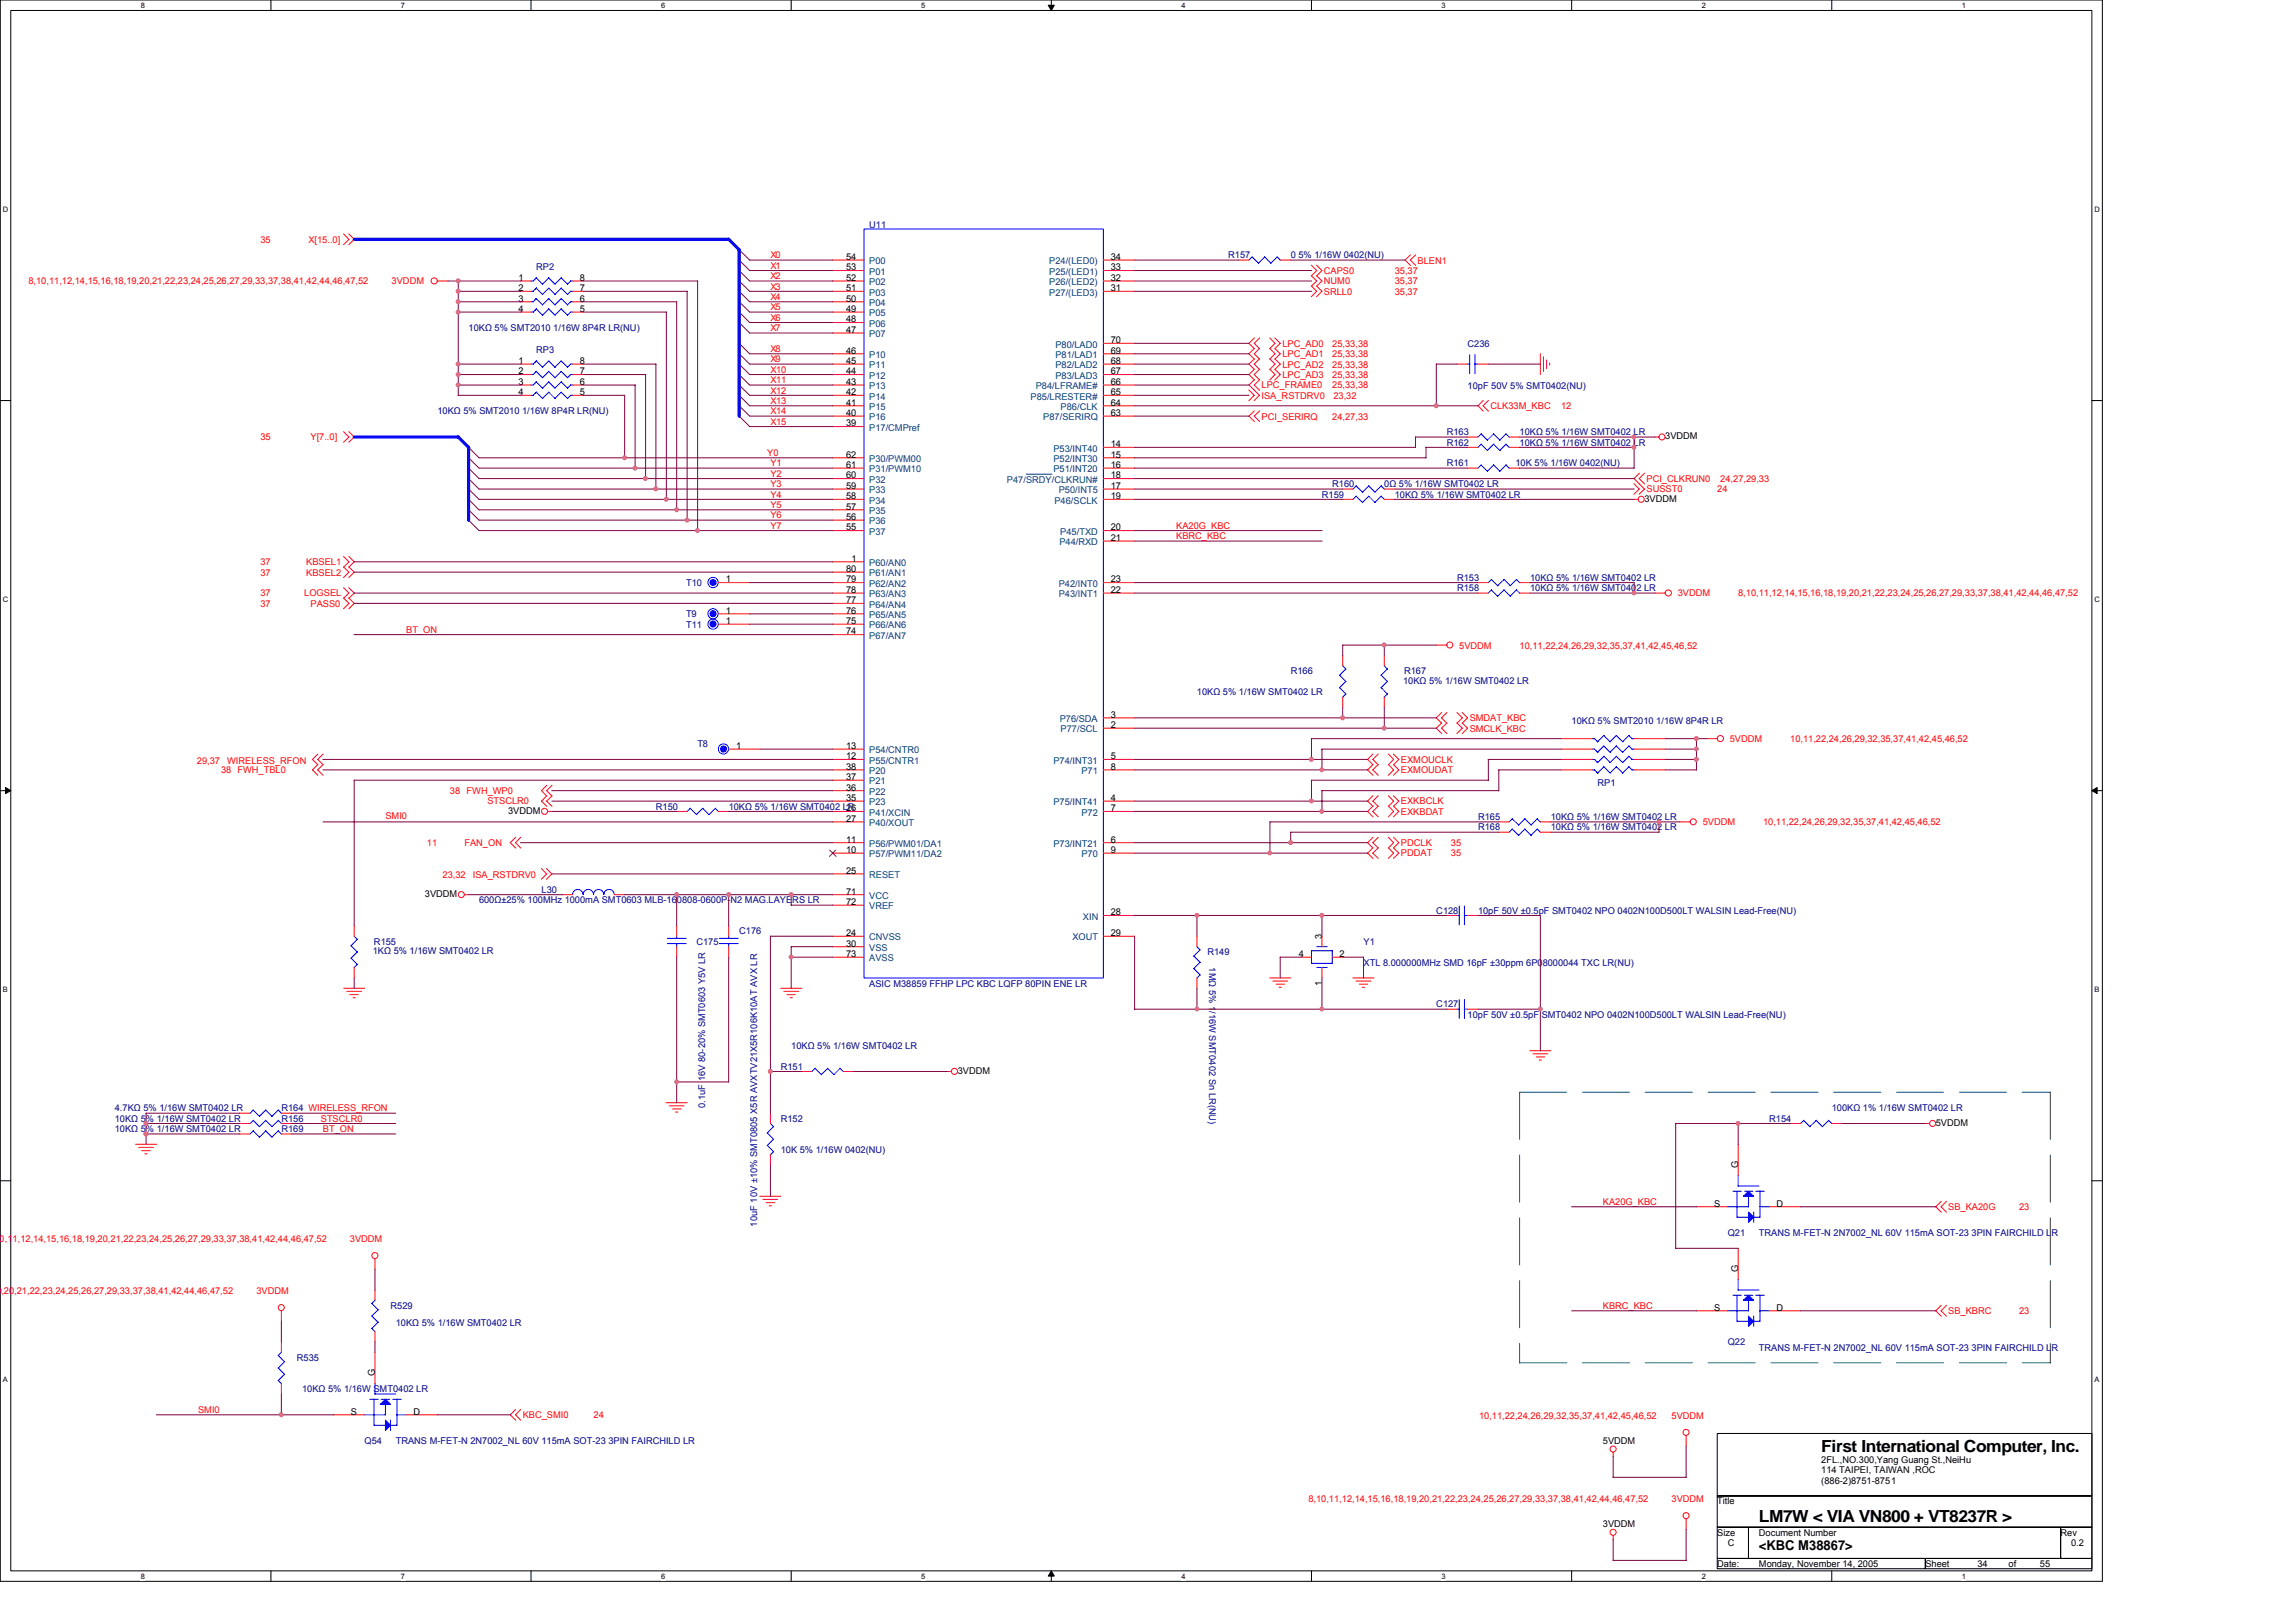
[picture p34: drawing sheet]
<svg xmlns="http://www.w3.org/2000/svg" width="297mm" height="210mm" viewBox="0 0 297 210" stroke-linecap="round" stroke-linejoin="round" font-family="sans-serif">
<defs><g id="words">
<g font-size="2.2">
<text x="235.6" y="187.9">First International Computer, Inc.</text>
<text x="227.6" y="197">LM7W &lt; VIA VN800 + VT8237R &gt;</text>
</g>
<text font-size="1.8" x="227.6" y="200.6">&lt;KBC M38867&gt;</text>
<g font-size="1.2" fill="#000080">
<text x="112.5" y="29.5">U11</text>
<text x="69.4" y="34.9">RP2</text>
<text x="158.9" y="33.4">R157</text>
<text x="167" y="33.4">0 5% 1/16W 0402(NU)</text>
<text x="60.6" y="42.8">10KΩ 5% SMT2010 1/16W 8P4R LR(NU)</text>
<text x="69.4" y="45.7">RP3</text>
<text x="189.9" y="44.9">C236</text>
<text x="56.6" y="53.6">10KΩ 5% SMT2010 1/16W 8P4R LR(NU)</text>
<text x="189.9" y="50.4">10pF 50V 5% SMT0402(NU)</text>
<text x="187.2" y="56.3">R163</text>
<text x="187.2" y="57.7">R162</text>
<text x="196.6" y="56.3">10KΩ 5% 1/16W SMT0402 LR</text>
<text x="196.6" y="57.7">10KΩ 5% 1/16W SMT0402 LR</text>
<text x="171" y="64.4">R159</text>
<text x="172.4" y="63">R160</text>
<text x="179.1" y="63">0Ω 5% 1/16W SMT0402 LR</text>
<text x="180.4" y="64.4">10KΩ 5% 1/16W SMT0402 LR</text>
<text x="187.2" y="60.3">R161</text>
<text x="196.1" y="60.3">10K 5% 1/16W 0402(NU)</text>
<text x="88.8" y="75.8">T10</text>
<text x="188.5" y="75.1">R153</text>
<text x="188.5" y="76.5">R158</text>
<text x="197.9" y="75.1">10KΩ 5% 1/16W SMT0402 LR</text>
<text x="197.9" y="76.5">10KΩ 5% 1/16W SMT0402 LR</text>
<text x="88.8" y="79.9">T9</text>
<text x="88.8" y="81.2">T11</text>
<text x="154.9" y="90">10KΩ 5% 1/16W SMT0402 LR</text>
<text x="167" y="87.3">R166</text>
<text x="181.5" y="88.5">10KΩ 5% 1/16W SMT0402 LR</text>
<text x="181.6" y="87.3">R167</text>
<text x="203.3" y="93.7">10KΩ 5% SMT2010 1/16W 8P4R LR</text>
<text x="90.3" y="96.7">T8</text>
<text x="206.7" y="101.7">RP1</text>
<text x="84.9" y="104.8">R150</text>
<text x="94.3" y="104.8">10KΩ 5% 1/16W SMT0402 LR</text>
<text x="191.2" y="107.5">R168</text>
<text x="191.2" y="106.1">R165</text>
<text x="200.6" y="107.5">10KΩ 5% 1/16W SMT0402 LR</text>
<text x="200.6" y="106.1">10KΩ 5% 1/16W SMT0402 LR</text>
<text x="62" y="116.9">600Ω±25% 100MHz 1000mA SMT0603 MLB-160808-0600P-N2 MAG.LAYERS LR</text>
<text x="70.1" y="115.5">L30</text>
<text x="185.8" y="118.2">C128</text>
<text x="191.2" y="118.2">10pF 50V ±0.5pF SMT0402 NPO 0402N100D500LT WALSIN Lead-Free(NU)</text>
<text x="48.2" y="123.5">1KΩ 5% 1/16W SMT0402 LR</text>
<text x="48.4" y="122.3">R155</text>
<text x="90.1" y="122.3">C175</text>
<text x="95.6" y="120.9">C176</text>
<text x="156.2" y="123.6">R149</text>
<text x="156.4" y="125.2" transform="rotate(90 156.4 125.2)">1MΩ 5% 1/16W SMT0402 Sn LR(NU)</text>
<text x="176.4" y="122.3">Y1</text>
<text x="176.4" y="125">XTL 8.000000MHz SMD 16pF ±30ppm 6P08000044 TXC LR(NU)</text>
<text x="112.5" y="127.8">ASIC M38859 FFHP LPC KBC LQFP 80PIN ENE LR</text>
<text x="185.8" y="130.3">C127</text>
<text x="189.9" y="131.7">10pF 50V ±0.5pF SMT0402 NPO 0402N100D500LT WALSIN Lead-Free(NU)</text>
<text x="102.4" y="135.7">10KΩ 5% 1/16W SMT0402 LR</text>
<text x="14.9" y="143.8">4.7KΩ 5% 1/16W SMT0402 LR</text>
<text x="36.4" y="143.8">R164 WIRELESS_RFON</text>
<text x="91.2" y="143.4" transform="rotate(-90 91.2 143.4)">0.1uF 16V 80-20% SMT0603 Y5V LR</text>
<text x="101" y="138.4">R151</text>
<text x="237" y="143.8">100KΩ 1% 1/16W SMT0402 LR</text>
<text x="14.9" y="146.5">10KΩ 5% 1/16W SMT0402 LR</text>
<text x="14.9" y="145.2">10KΩ 5% 1/16W SMT0402 LR</text>
<text x="36.4" y="146.5">R169</text>
<text x="36.4" y="145.2">R156</text>
<text x="101" y="145.2">R152</text>
<text x="101" y="149.2">10K 5% 1/16W 0402(NU)</text>
<text x="228.9" y="145.2">R154</text>
<text x="98" y="158.7" transform="rotate(-90 98 158.7)">10uF 10V ±10% SMT0805 X5R AVXTV21X5R106K10AT AVX LR</text>
<text x="223.5" y="160">Q21</text>
<text x="227.6" y="160">TRANS M-FET-N 2N7002_NL 60V 115mA SOT-23 3PIN FAIRCHILD LR</text>
<text x="50.5" y="169.4">R529</text>
<text x="51.2" y="171.5">10KΩ 5% 1/16W SMT0402 LR</text>
<text x="38.4" y="176.1">R535</text>
<text x="223.5" y="174.1">Q22</text>
<text x="227.6" y="174.8">TRANS M-FET-N 2N7002_NL 60V 115mA SOT-23 3PIN FAIRCHILD LR</text>
<text x="39.1" y="180.1">10KΩ 5% 1/16W SMT0402 LR</text>
<text x="47.2" y="186.9">Q54</text>
<text x="51.2" y="186.9">TRANS M-FET-N 2N7002_NL 60V 115mA SOT-23 3PIN FAIRCHILD LR</text>
</g>
<g font-size="1.2" fill="#f00">
<text x="33.7" y="31.4">35</text>
<text x="39.9" y="31.4">X[15..0]</text>
<text x="99.7" y="33.4">X0</text>
<text x="99.7" y="34.8">X1</text>
<text x="171.3" y="35.4">CAPS0</text>
<text x="180.4" y="35.4">35,37</text>
<text x="183.4" y="34.1">BLEN1</text>
<text x="3.7" y="36.8">8,10,11,12,14,15,16,18,19,20,21,22,23,24,25,26,27,29,33,37,38,41,42,44,46,47,52</text>
<text x="50.7" y="36.8">3VDDM</text>
<text x="99.7" y="37.5">X3</text>
<text x="99.7" y="36.1">X2</text>
<text x="99.7" y="41.5">X6</text>
<text x="99.7" y="40.2">X5</text>
<text x="99.7" y="38.8">X4</text>
<text x="171.3" y="38.1">SRLL0</text>
<text x="171.3" y="36.8">NUM0</text>
<text x="180.4" y="38.1">35,37</text>
<text x="180.4" y="36.8">35,37</text>
<text x="99.7" y="42.8">X7</text>
<text x="99.7" y="45.5">X8</text>
<text x="99.7" y="46.9">X9</text>
<text x="165.9" y="47.6">LPC_AD2</text>
<text x="165.9" y="46.2">LPC_AD1</text>
<text x="165.9" y="44.9">LPC_AD0</text>
<text x="172.4" y="47.6">25,33,38</text>
<text x="172.4" y="46.2">25,33,38</text>
<text x="172.4" y="44.9">25,33,38</text>
<text x="99.7" y="53.6">X14</text>
<text x="99.7" y="52.3">X13</text>
<text x="99.7" y="49.6">X11</text>
<text x="99.7" y="50.9">X12</text>
<text x="99.7" y="48.2">X10</text>
<text x="163.2" y="50.2">LPC_FRAME0</text>
<text x="163.2" y="51.6">ISA_RSTDRV0</text>
<text x="165.9" y="48.9">LPC_AD3</text>
<text x="172.4" y="48.9">25,33,38</text>
<text x="172.4" y="50.2">25,33,38</text>
<text x="172.5" y="51.6">23,32</text>
<text x="192.8" y="52.9">CLK33M_KBC</text>
<text x="202" y="52.9">12</text>
<text x="33.7" y="57">35</text>
<text x="40.2" y="57">Y[7..0]</text>
<text x="99.3" y="59">Y0</text>
<text x="99.7" y="54.9">X15</text>
<text x="163.2" y="54.3">PCI_SERIRQ</text>
<text x="172.4" y="54.3">24,27,33</text>
<text x="99.7" y="65.7">Y5</text>
<text x="99.7" y="64.4">Y4</text>
<text x="99.7" y="63">Y3</text>
<text x="99.7" y="60.3">Y1</text>
<text x="99.7" y="61.7">Y2</text>
<text x="213" y="62.4">PCI_CLKRUN0</text>
<text x="213" y="63.7">SUSST0</text>
<text x="222.2" y="63.7">24</text>
<text x="222.6" y="62.4">24,27,29,33</text>
<text x="99.7" y="67.1">Y6</text>
<text x="99.7" y="68.4">Y7</text>
<text x="152.2" y="69.8">KBRC_KBC</text>
<text x="152.2" y="68.4">KA20G_KBC</text>
<text x="33.7" y="73.1">37</text>
<text x="33.7" y="74.5">37</text>
<text x="33.7" y="77.2">37</text>
<text x="39.4" y="77.2">LOGSEL</text>
<text x="39.6" y="73.1">KBSEL1</text>
<text x="39.6" y="74.5">KBSEL2</text>
<text x="217.1" y="77.2">3VDDM</text>
<text x="224.9" y="77.2">8,10,11,12,14,15,16,18,19,20,21,22,23,24,25,26,27,29,33,37,38,41,42,44,46,47,52</text>
<text x="33.7" y="78.5">37</text>
<text x="40.2" y="78.5">PASS0</text>
<text x="52.6" y="81.9">BT_ON</text>
<text x="188.8" y="84">5VDDM</text>
<text x="196.6" y="84">10,11,22,24,26,29,32,35,37,41,42,45,46,52</text>
<text x="190.1" y="94.7">SMCLK_KBC</text>
<text x="190.1" y="93.3">SMDAT_KBC</text>
<text x="25.5" y="98.8">29,37</text>
<text x="28.6" y="100.1">38 FWH_TBL0</text>
<text x="29.4" y="98.8">WIRELESS_RFON</text>
<text x="181.2" y="100.1">EXMOUDAT</text>
<text x="181.2" y="98.7">EXMOUCLK</text>
<text x="223.8" y="96">5VDDM</text>
<text x="231.6" y="96">10,11,22,24,26,29,32,35,37,41,42,45,46,52</text>
<text x="49.9" y="106">SMI0</text>
<text x="58.2" y="102.7">38 FWH_WP0</text>
<text x="63.1" y="104.1">STSCLR0</text>
<text x="181.2" y="105.4">EXKBDAT</text>
<text x="181.2" y="104.1">EXKBCLK</text>
<text x="220.3" y="106.8">5VDDM</text>
<text x="228.1" y="106.8">10,11,22,24,26,29,32,35,37,41,42,45,46,52</text>
<text x="55.2" y="109.5">11</text>
<text x="57.3" y="113.6">23,32</text>
<text x="60.1" y="109.5">FAN_ON</text>
<text x="61.2" y="113.6">ISA_RSTDRV0</text>
<text x="181.2" y="110.8">PDDAT</text>
<text x="181.2" y="109.5">PDCLK</text>
<text x="187.7" y="109.5">35</text>
<text x="187.7" y="110.8">35</text>
<text x="41.5" y="145.2">STSCLR0</text>
<text x="41.8" y="146.5">BT_ON</text>
<text x="207.4" y="155.9">KA20G_KBC</text>
<text x="0" y="160.8">0,11,12,14,15,16,18,19,20,21,22,23,24,25,26,27,29,33,37,38,41,42,44,46,47,52</text>
<text x="45.3" y="160.8">3VDDM</text>
<text x="252" y="156.6">SB_KA20G</text>
<text x="261.2" y="156.6">23</text>
<text x="-.5" y="167.5">9</text>
<text x=".2" y="167.5">,20,21,22,23,24,25,26,27,29,33,37,38,41,42,44,46,47,52</text>
<text x="33.2" y="167.5">3VDDM</text>
<text x="207.4" y="169.4">KBRC_KBC</text>
<text x="252" y="170.1">SB_KBRC</text>
<text x="261.2" y="170.1">23</text>
<text x="25.6" y="182.8">SMI0</text>
<text x="67.6" y="183.5">KBC_SMI0</text>
<text x="76.8" y="183.5">24</text>
<text x="191.3" y="183.7">10,11,22,24,26,29,32,35,37,41,42,45,46,52</text>
<text x="216.3" y="183.7">5VDDM</text>
<text x="169.3" y="194.4">8,10,11,12,14,15,16,18,19,20,21,22,23,24,25,26,27,29,33,37,38,41,42,44,46,47,52</text>
<text x="216.3" y="194.4">3VDDM</text>
</g>
<g font-size="1.2">
<text x="109.5" y="33.6">54</text>
<text x="109.5" y="35">53</text>
<text x="143.7" y="33.6">34</text>
<text x="143.7" y="35">33</text>
<text x="67.1" y="40.4">4</text>
<text x="67.1" y="39">3</text>
<text x="67.1" y="37.7">2</text>
<text x="67.1" y="36.3">1</text>
<text x="75" y="36.3">8</text>
<text x="75" y="37.7">7</text>
<text x="75" y="39">6</text>
<text x="75" y="40.4">5</text>
<text x="109.5" y="36.3">52</text>
<text x="109.5" y="37.7">51</text>
<text x="109.5" y="39">50</text>
<text x="109.5" y="40.4">49</text>
<text x="109.5" y="41.7">48</text>
<text x="143.7" y="36.3">32</text>
<text x="143.7" y="37.7">31</text>
<text x="67.1" y="47.1">1</text>
<text x="75" y="47.1">8</text>
<text x="109.5" y="43.1">47</text>
<text x="109.5" y="45.8">46</text>
<text x="109.5" y="47.1">45</text>
<text x="143.7" y="44.4">70</text>
<text x="143.7" y="45.8">69</text>
<text x="143.7" y="47.1">68</text>
<text x="67.1" y="51.1">4</text>
<text x="67.1" y="49.8">3</text>
<text x="67.1" y="48.5">2</text>
<text x="75" y="48.5">7</text>
<text x="75" y="49.8">6</text>
<text x="75" y="51.1">5</text>
<text x="109.5" y="48.5">44</text>
<text x="109.5" y="49.8">43</text>
<text x="109.5" y="52.5">41</text>
<text x="109.5" y="53.8">40</text>
<text x="109.5" y="51.1">42</text>
<text x="143.7" y="53.8">63</text>
<text x="143.7" y="52.5">64</text>
<text x="143.7" y="51.1">65</text>
<text x="143.7" y="48.5">67</text>
<text x="143.7" y="49.8">66</text>
<text x="109.5" y="55.2">39</text>
<text x="109.5" y="59.2">62</text>
<text x="143.7" y="57.9">14</text>
<text x="143.7" y="59.2">15</text>
<text x="215.4" y="56.8">3VDDM</text>
<text x="109.5" y="66">57</text>
<text x="109.5" y="60.6">61</text>
<text x="109.5" y="61.9">60</text>
<text x="109.5" y="63.3">59</text>
<text x="109.5" y="64.6">58</text>
<text x="143.7" y="60.6">16</text>
<text x="143.7" y="61.9">18</text>
<text x="143.7" y="63.3">17</text>
<text x="143.7" y="64.6">19</text>
<text x="212.7" y="64.9">3VDDM</text>
<text x="109.5" y="67.3">56</text>
<text x="109.5" y="68.6">55</text>
<text x="143.7" y="68.6">20</text>
<text x="143.7" y="70">21</text>
<text x="93.9" y="75.4">1</text>
<text x="109.5" y="74">80</text>
<text x="109.5" y="75.4">79</text>
<text x="109.5" y="76.7">78</text>
<text x="110.1" y="72.7">1</text>
<text x="143.7" y="75.4">23</text>
<text x="143.7" y="76.7">22</text>
<text x="93.9" y="79.4">1</text>
<text x="93.9" y="80.8">1</text>
<text x="109.5" y="78.1">77</text>
<text x="109.5" y="79.4">76</text>
<text x="109.5" y="80.8">75</text>
<text x="109.5" y="82.1">74</text>
<text x="143.7" y="92.9">3</text>
<text x="143.7" y="94.2">2</text>
<text x="95.2" y="96.9">1</text>
<text x="109.5" y="96.9">13</text>
<text x="109.5" y="98.3">12</text>
<text x="109.5" y="99.6">38</text>
<text x="109.5" y="100.9">37</text>
<text x="143.7" y="98.3">5</text>
<text x="143.7" y="99.6">8</text>
<text x="65.7" y="105.3">3VDDM</text>
<text x="109.5" y="102.3">36</text>
<text x="109.5" y="103.7">35</text>
<text x="109.5" y="105">26</text>
<text x="109.5" y="106.3">27</text>
<text x="143.7" y="103.7">4</text>
<text x="143.7" y="105">7</text>
<text x="109.5" y="113.1">25</text>
<text x="109.5" y="110.4">10</text>
<text x="109.5" y="109">11</text>
<text x="143.7" y="109">6</text>
<text x="143.7" y="110.4">9</text>
<text x="55" y="116.1">3VDDM</text>
<text x="109.5" y="115.8">71</text>
<text x="109.5" y="117.1">72</text>
<text x="143.7" y="118.4">28</text>
<text x="109.5" y="121.1">24</text>
<text x="109.5" y="122.5">30</text>
<text x="109.5" y="123.8">73</text>
<text x="143.7" y="121.1">29</text>
<text x="168" y="123.8">4</text>
<text x="171" y="121.6" transform="rotate(-90 171 121.6)">3</text>
<text x="173.3" y="123.8">2</text>
<text x="171" y="127.6" transform="rotate(-90 171 127.6)">1</text>
<text x="123.9" y="139">3VDDM</text>
<text x="250.4" y="145.7">5VDDM</text>
<text x="224.9" y="151.2" transform="rotate(-90 224.9 151.2)">G</text>
<text x="221.8" y="156.1">S</text>
<text x="229.8" y="156.1">D</text>
<text x="224.9" y="164.6" transform="rotate(-90 224.9 164.6)">G</text>
<text x="221.8" y="169.6">S</text>
<text x="229.8" y="169.6">D</text>
<text x="48.5" y="178.1" transform="rotate(-90 48.5 178.1)">G</text>
<text x="45.4" y="183.1">S</text>
<text x="53.5" y="183.1">D</text>
<text x="207.4" y="186.9">5VDDM</text>
<text x="235.6" y="189.3">2FL.,NO.300,Yang Guang St.,NeiHu</text>
<text x="235.6" y="190.6">114 TAIPEI, TAIWAN ,ROC</text>
<text x="207.4" y="197.7">3VDDM</text>
<text x="222.2" y="194.7">Title</text>
<text x="235.6" y="192">(886-2)8751-8751</text>
<text x="222.2" y="198.7">Size</text>
<text x="222.2" y="202.8">Date:</text>
<text x="223.5" y="200.1">C</text>
<text x="227.6" y="198.7">Document Number</text>
<text x="227.6" y="202.8">Monday, November 14, 2005</text>
<text x="249.1" y="202.8">Sheet</text>
<text x="255.8" y="202.8">34</text>
<text x="259.9" y="202.8">of</text>
<text x="263.9" y="202.8">55</text>
<text x="266.6" y="198.7">Rev</text>
<text x="267.9" y="200.1">0.2</text>
</g>
<g font-size="1.2" fill="#004080">
<text x="112.5" y="34.2">P00</text>
<text x="112.5" y="35.6">P01</text>
<text x="135.7" y="34.2">P24/(LED0)</text>
<text x="135.7" y="35.6">P25/(LED1)</text>
<text x="112.5" y="36.9">P02</text>
<text x="112.5" y="38.2">P03</text>
<text x="112.5" y="39.6">P04</text>
<text x="112.5" y="40.9">P05</text>
<text x="135.7" y="36.9">P26/(LED2)</text>
<text x="135.7" y="38.2">P27/(LED3)</text>
<text x="112.5" y="42.3">P06</text>
<text x="112.5" y="43.6">P07</text>
<text x="112.5" y="46.3">P10</text>
<text x="112.5" y="47.7">P11</text>
<text x="136.5" y="45">P80/LAD0</text>
<text x="136.5" y="46.3">P81/LAD1</text>
<text x="136.5" y="47.7">P82/LAD2</text>
<text x="112.5" y="49">P12</text>
<text x="112.5" y="50.4">P13</text>
<text x="112.5" y="53.1">P15</text>
<text x="112.5" y="51.7">P14</text>
<text x="133.3" y="51.7">P85/LRESTER#</text>
<text x="134" y="50.4">P84/LFRAME#</text>
<text x="136.5" y="49">P83/LAD3</text>
<text x="137.2" y="53.1">P86/CLK</text>
<text x="112.5" y="54.4">P16</text>
<text x="112.5" y="55.8">P17/CMPref</text>
<text x="112.5" y="59.8">P30/PWM00</text>
<text x="135" y="54.4">P87/SERIRQ</text>
<text x="136.3" y="58.4">P53/INT40</text>
<text x="136.3" y="59.8">P52/INT30</text>
<text x="112.5" y="61.1">P31/PWM10</text>
<text x="112.5" y="62.5">P32</text>
<text x="112.5" y="63.8">P33</text>
<text x="112.5" y="65.2">P34</text>
<text x="130.3" y="62.5">P47/SRDY/CLKRUN#</text>
<text x="136.3" y="61.1">P51/INT20</text>
<text x="136.4" y="65.2">P46/SCLK</text>
<text x="137" y="63.8">P50/INT5</text>
<text x="112.5" y="66.5">P35</text>
<text x="112.5" y="67.9">P36</text>
<text x="112.5" y="69.2">P37</text>
<text x="137.1" y="70.6">P44/RXD</text>
<text x="137.2" y="69.2">P45/TXD</text>
<text x="112.5" y="73.3">P60/AN0</text>
<text x="112.5" y="74.6">P61/AN1</text>
<text x="112.5" y="75.9">P62/AN2</text>
<text x="112.5" y="77.3">P63/AN3</text>
<text x="137" y="75.9">P42/INT0</text>
<text x="137" y="77.3">P43/INT1</text>
<text x="112.5" y="78.6">P64/AN4</text>
<text x="112.5" y="80">P65/AN5</text>
<text x="112.5" y="81.3">P66/AN6</text>
<text x="112.5" y="82.7">P67/AN7</text>
<text x="137.1" y="93.5">P76/SDA</text>
<text x="137.2" y="94.8">P77/SCL</text>
<text x="112.5" y="97.5">P54/CNTR0</text>
<text x="112.5" y="98.8">P55/CNTR1</text>
<text x="112.5" y="100.2">P20</text>
<text x="112.5" y="101.5">P21</text>
<text x="136.3" y="98.8">P74/INT31</text>
<text x="139.9" y="100.2">P71</text>
<text x="112.5" y="102.9">P22</text>
<text x="112.5" y="104.2">P23</text>
<text x="112.5" y="105.6">P41/XCIN</text>
<text x="112.5" y="106.9">P40/XOUT</text>
<text x="136.3" y="104.2">P75/INT41</text>
<text x="139.9" y="105.6">P72</text>
<text x="112.5" y="113.6">RESET</text>
<text x="112.5" y="111">P57/PWM11/DA2</text>
<text x="112.5" y="109.6">P56/PWM01/DA1</text>
<text x="136.3" y="109.6">P73/INT21</text>
<text x="139.9" y="111">P70</text>
<text x="112.5" y="116.3">VCC</text>
<text x="112.5" y="117.7">VREF</text>
<text x="140.1" y="119">XIN</text>
<text x="112.5" y="121.7">CNVSS</text>
<text x="112.5" y="123.1">VSS</text>
<text x="112.5" y="124.4">AVSS</text>
<text x="138.7" y="121.7">XOUT</text>
</g>
<g font-size="1">
<text x="18.2" y="1">8</text>
<text x="51.9" y="1">7</text>
<text x="85.5" y="1">6</text>
<text x="119.2" y="1">5</text>
<text x="152.8" y="1">4</text>
<text x="186.5" y="1">3</text>
<text x="220.2" y="1">2</text>
<text x="253.8" y="1">1</text>
<text x=".4" y="27.4">D</text>
<text x="271" y="27.4">D</text>
<text x=".4" y="77.9">C</text>
<text x="271" y="77.9">C</text>
<text x=".4" y="128.4">B</text>
<text x="271" y="128.4">B</text>
<text x=".4" y="178.9">A</text>
<text x="271" y="178.9">A</text>
<text x="18.2" y="204.3">8</text>
<text x="51.9" y="204.3">7</text>
<text x="85.5" y="204.3">6</text>
<text x="119.2" y="204.3">5</text>
<text x="152.8" y="204.3">4</text>
<text x="186.5" y="204.3">3</text>
<text x="220.2" y="204.3">2</text>
<text x="253.8" y="204.3">1</text>
</g>
</g></defs>
<path d="M0 0h272v204.6h-272zM1.4 1.4h269.2v201.9h-269.2z" fill="none" stroke="#000" stroke-width=".13"/>
<g fill="#fff">
<path d="M18.2 .1h.6v1.1h-.6z"/>
<path d="M18.2 203.4h.6v1.1h-.6z"/>
</g>
<path d="M35 0v1.4M35 203.3v1.3" fill="none" stroke="#000" stroke-width=".13"/>
<g fill="#fff">
<path d="M51.9 .1h.5v1.1h-.5z"/>
<path d="M51.9 203.4h.5v1.1h-.5z"/>
</g>
<path d="M68.7 0v1.4M68.7 203.3v1.3" fill="none" stroke="#000" stroke-width=".13"/>
<g fill="#fff">
<path d="M85.5 .1h.6v1.1h-.6z"/>
<path d="M85.5 203.4h.6v1.1h-.6z"/>
</g>
<path d="M102.4 0v1.4M102.4 203.3v1.3" fill="none" stroke="#000" stroke-width=".13"/>
<g fill="#fff">
<path d="M119.2 .1h.5v1.1h-.5z"/>
<path d="M119.2 203.4h.5v1.1h-.5z"/>
</g>
<path d="M136 0v1.4M136 203.3v1.3" fill="none" stroke="#000" stroke-width=".13"/>
<path d="M135.6 .7h.8l-.4 .7zM136 203.3l.4 .7h-.8z" fill="#000" stroke="#000" stroke-width=".13"/>
<g fill="#fff">
<path d="M152.8 .1h.6v1.1h-.6z"/>
<path d="M152.8 203.4h.6v1.1h-.6z"/>
</g>
<path d="M169.7 0v1.4M169.7 203.3v1.3" fill="none" stroke="#000" stroke-width=".13"/>
<g fill="#fff">
<path d="M186.5 .1h.5v1.1h-.5z"/>
<path d="M186.5 203.4h.5v1.1h-.5z"/>
</g>
<path d="M203.3 0v1.4M203.3 203.3v1.3" fill="none" stroke="#000" stroke-width=".13"/>
<g fill="#fff">
<path d="M220.2 .1h.5v1.1h-.5z"/>
<path d="M220.2 203.4h.5v1.1h-.5z"/>
</g>
<path d="M237 0v1.4M237 203.3v1.3" fill="none" stroke="#000" stroke-width=".13"/>
<g fill="#fff">
<path d="M253.8 .1h.5v1.1h-.5z"/>
<path d="M253.8 203.4h.5v1.1h-.5z"/>
<path d="M.4 26.6h.7v1h-.7z"/>
<path d="M271 26.6h.6v1h-.6z"/>
<path d="M.4 77.1h.7v1h-.7z"/>
<path d="M271 77.1h.6v1h-.6z"/>
</g>
<path d="M0 51.8h1.4M270.6 51.8h1.4" fill="none" stroke="#000" stroke-width=".13"/>
<g fill="#fff">
<path d="M.4 127.6h.6v1h-.6z"/>
<path d="M271 127.6h.6v1h-.6z"/>
</g>
<path d="M0 102.3h1.4M270.6 102.3h1.4" fill="none" stroke="#000" stroke-width=".13"/>
<path d="M.7 101.9l.7 .4-.7 .4zM270.6 102.3l.7-.4v.8z" fill="#000" stroke="#000" stroke-width=".13"/>
<g fill="#fff">
<path d="M.4 178h.6v1.1h-.6z"/>
<path d="M271 178h.6v1.1h-.6z"/>
</g>
<path d="M0 152.8h1.4M270.6 152.8h1.4M222.2 185.5h48.4v8.1h-48.4zM222.2 193.6h48.4v4h-48.4zM222.2 197.6h4v4.1h-4zM226.2 197.6h40.4v4.1h-40.4zM266.6 197.6h4v4.1h-4zM222.2 201.7h26.9v1.3h-26.9zM249.1 201.7h21.5v1.3h-21.5z" fill="none" stroke="#000" stroke-width=".13"/>
<path d="M196.6 141.4h68.7M196.6 141.4v35M265.3 141.4v35M196.6 176.4h68.7" fill="none" stroke="#008040" stroke-width=".13" stroke-dasharray="6.1 2"/>
<g fill="none" stroke="#f00" stroke-width=".13">
<path d="M44.4 30.3l.7 .7-.7 .7M45.1 30.3l.7 .7-.7 .7M56.6 36.4h1.3M67.3 36.4h1.4M67.3 37.7h1.4M67.3 39.1h1.4M74.1 36.4h1.3M74.1 37.7h1.3M74.1 39.1h1.3M107.7 36.4h4.1M107.7 33.7h4.1M107.7 35h4.1"/>
<path d="M107.7 37.7h4.1M107.7 39.1h4.1M142.7 36.4h4.1M142.7 33.7h4.1M142.7 35h4.1M142.7 37.7h4.1M160.2 33.7h1.4M165.6 33.7h1.4M169.6 37l.7 .7-.7 .7M169.6 35.7l.7 .7-.7 .6M169.6 34.3l.7 .7-.7 .7M170.3 37l.7 .7-.7 .7"/>
<path d="M170.3 35.7l.7 .7-.7 .6M170.3 34.3l.7 .7-.7 .7M182.5 33l-.7 .7 .7 .7M183.2 33l-.7 .7 .7 .7M44.4 55.9l.7 .7-.7 .6M45.1 55.9l.7 .7-.7 .6M67.3 40.4h1.4M67.3 47.1h1.4M67.3 48.5h1.4M67.3 49.8h1.4M67.3 51.2h1.4M74.1 40.4h1.3"/>
<path d="M74.1 47.1h1.3M74.1 48.5h1.3M74.1 49.8h1.3M74.1 51.2h1.3M107.7 40.4h4.1M107.7 41.7h4.1M107.7 43.1h4.1M107.7 45.8h4.1M107.7 47.1h4.1M107.7 48.5h4.1M107.7 49.8h4.1M107.7 52.5h4.1"/>
<path d="M107.7 53.8h4.1M107.7 51.2h4.1M107.7 55.2h4.1M107.7 59.2h4.1M142.7 45.8h4.1M142.7 47.1h4.1M142.7 48.5h4.1M142.7 49.8h4.1M142.7 52.5h4.1M142.7 53.8h4.1M142.7 51.2h4.1M142.7 59.2h4.1"/>
<path d="M142.7 44.4h4.1M142.7 57.9h4.1M161.6 50.5l.7 .7-.7 .7M162.2 50.5l.7 .7-.7 .7M162.3 46.4l-.7 .7 .7 .7M162.3 47.8l-.7 .7 .7 .7M162.3 43.7l-.7 .7 .7 .7M162.3 45.1l-.7 .7 .7 .7M162.3 49.1l-.7 .7 .7 .7M162.3 53.2l-.7 .6 .7 .7M163 46.4l-.7 .7 .7 .7M163 43.7l-.7 .7 .7 .7"/>
<path d="M163 47.8l-.7 .7 .7 .7M163 45.1l-.7 .7 .7 .7M163 49.1l-.7 .7 .7 .7M163 53.2l-.7 .6 .7 .7M164.3 46.4l.6 .7-.6 .7M164.3 47.8l.6 .7-.6 .7M164.3 45.1l.6 .7-.6 .7M164.3 43.7l.6 .7-.6 .7M164.9 46.4l.7 .7-.7 .7M164.9 43.7l.7 .7-.7 .7M164.9 47.8l.7 .7-.7 .7M164.9 45.1l.7 .7-.7 .7"/>
<path d="M188.5 47.1h1.4M189.9 56.6h1.3M189.9 57.9h1.3M191.2 47.1h1.3M191.9 51.8l-.7 .7 .7 .7M192.6 51.8l-.7 .7 .7 .7M195.2 56.6h1.4M195.2 57.9h1.4M199.3 45.8v2.7M199.7 46.2v1.9M200.1 46.6v1.1M200.5 47v.3"/>
<path d="M214.1 56.6h.5M44.4 72l.7 .7-.7 .7M44.4 73.4l.7 .6-.7 .7M44.4 76.1l.7 .7-.7 .6M44.4 77.4l.7 .7-.7 .7M45.1 72l.7 .7-.7 .7M45.1 73.4l.7 .6-.7 .7M45.1 76.1l.7 .7-.7 .6M45.1 77.4l.7 .7-.7 .7M92.9 75.4h4.1M92.9 79.4h4.1M107.7 76.8h4.1"/>
<path d="M107.7 64.6h4.1M107.7 68.7h4.1M107.7 75.4h4.1M107.7 66h4.1M107.7 67.3h4.1M107.7 72.7h4.1M107.7 74h4.1M107.7 60.6h4.1M107.7 61.9h4.1M107.7 63.3h4.1M107.7 78.1h4.1M107.7 79.4h4.1"/>
<path d="M142.7 76.8h4.1M142.7 64.6h4.1M142.7 68.7h4.1M142.7 70h4.1M142.7 75.4h4.1M142.7 60.6h4.1M142.7 61.9h4.1M142.7 63.3h4.1M173.7 64.6h1.3M173.7 63.3h1.3M179.1 64.6h1.3M179.1 63.3h1.3"/>
<path d="M189.9 60.6h1.3M191.2 76.8h1.3M191.2 75.4h1.3M195.2 60.6h1.4M196.6 76.8h1.3M196.6 75.4h1.3M211.4 62.6l.7 .7-.7 .7M211.4 64.6h.5M212 62.6l.7 .7-.7 .7M212.1 61.2l-.7 .7 .7 .7M212.8 61.2l-.7 .7 .7 .7M214.1 76.8h1.4"/>
<path d="M41.1 98.9l-.7 .7 .7 .7M41.1 97.6l-.7 .7 .7 .7M41.8 98.9l-.7 .7 .7 .7M41.8 97.6l-.7 .7 .7 .7M92.9 80.8h4.1M94.3 96.9h4M107.7 80.8h4.1M107.7 82.1h4.1M107.7 96.9h4.1M107.7 98.3h4.1M107.7 99.6h4.1M142.7 98.3h4.1"/>
<path d="M142.7 99.6h4.1M142.7 92.9h4.1M142.7 94.2h4.1M173.7 84.8v1.4M173.7 90.2v1.3M177.6 98.9l-.7 .7 .7 .7M177.6 97.6l-.7 .7 .7 .7M178.3 98.9l-.7 .7 .7 .7M178.3 97.6l-.7 .7 .7 .7M179.1 84.8v1.4M179.1 90.2v1.3M179.6 98.9l.7 .7-.7 .7"/>
<path d="M179.6 97.6l.7 .7-.7 .7M180.3 98.9l.7 .7-.7 .7M180.3 97.6l.7 .7-.7 .7M185.8 83.5h1.4M186.5 93.6l-.7 .6 .7 .7M186.5 92.2l-.7 .7 .7 .7M187.2 93.6l-.7 .6 .7 .7M187.2 92.2l-.7 .7 .7 .7M188.5 93.6l.7 .6-.7 .7M188.5 92.2l.7 .7-.7 .7M189.2 93.6l.7 .6-.7 .7M189.2 92.2l.7 .7-.7 .7"/>
<path d="M202 95.6h4M202 96.9h4M202 98.3h4M202 99.6h4M211.4 95.6h4M211.4 96.9h4M211.4 98.3h4M211.4 99.6h4M220.8 95.6h1.4M45.8 119.8v1.4M60.1 115.8h.5M66.7 108.4l-.7 .7 .7 .6"/>
<path d="M67.4 108.4l-.7 .7 .7 .6M70 112.4l.7 .7-.7 .7M70.7 112.4l.7 .7-.7 .7M70.7 103l-.6 .7 .6 .7M70.7 101.6l-.6 .7 .6 .7M70.9 105h.5M71.4 103l-.7 .7 .7 .7M71.4 101.6l-.7 .7 .7 .7M72.7 115.8h1.4M79.5 115.8h1.3M87.5 105h1.4M87.5 119.8v1.4"/>
<path d="M92.9 105h1.4M94.3 119.8v1.4M107.7 106.4h4.1M107.7 115.8h4.1M107.7 105h4.1M107.7 113.1h4.1M107.7 110.4h4.1M107.7 109.1h4.1M107.7 117.1h4.1M107.7 101h4.1M107.7 102.3h4.1M107.7 103.7h4.1"/>
<path d="M142.7 105h4.1M142.7 110.4h4.1M142.7 109.1h4.1M142.7 103.7h4.1M142.7 118.5h4.1M177.6 109.7l-.7 .7 .7 .7M177.6 108.4l-.7 .7 .7 .6M177.6 104.3l-.7 .7 .7 .7M177.6 103l-.7 .7 .7 .7M178.3 109.7l-.7 .7 .7 .7M178.3 108.4l-.7 .7 .7 .6M178.3 104.3l-.7 .7 .7 .7"/>
<path d="M178.3 103l-.7 .7 .7 .7M179.6 109.7l.7 .7-.7 .7M179.6 108.4l.7 .7-.7 .6M179.6 104.3l.7 .7-.7 .7M179.6 103l.7 .7-.7 .7M180.3 109.7l.7 .7-.7 .7M180.3 104.3l.7 .7-.7 .7M180.3 108.4l.7 .7-.7 .6M180.3 103l.7 .7-.7 .7M187.2 118.5h1.3M189.9 118.5h1.3M193.9 106.4h1.3"/>
<path d="M193.9 107.7h1.3M199.3 106.4h1.3M199.3 107.7h1.3M217.3 106.4h1.4M44.5 127.9h2.7M44.9 128.3h1.9M45.3 128.7h1.1M45.7 129.1h.3M45.8 125.2v1.4M87.5 122.5v1.4M94.3 122.5v1.4M101 127.9h2.7"/>
<path d="M101.4 128.3h1.9M101.8 128.7h1.1M102.2 129.1h.3M103.7 138.7h1.3M107.7 121.2h4.1M107.7 122.5h4.1M107.7 123.9h4.1M109.1 138.7h1.3M122.5 138.7h.6M142.7 121.2h4.1M154.9 121.2v1.3M154.9 126.6v1.3"/>
<path d="M164.3 126.6h2.7M164.7 127h1.9M165.1 127.4h1.1M165.5 127.8h.3M168.3 123.9h1.4M171 121.2v1.3M171 125.2v1.4M172.4 123.9h1.3M175 126.6h2.8M175.4 127h2M175.9 127.4h1.1M176.3 127.8h.2"/>
<path d="M187.2 130.6h1.3M189.9 130.6h1.3M197.9 136h2.7M198.3 136.4h1.9M198.8 136.8h1.1M199.1 137.2h.3M17.5 148.1h2.8M17.9 148.5h2M18.3 148.9h1.1M18.8 149.3h.2M31 145.4h1.4M31 146.7h1.4"/>
<path d="M31 144.1h1.4M36.4 145.4h1.3M36.4 146.7h1.3M36.4 144.1h1.3M86.2 142.7h2.7M86.6 143.1h1.9M87 143.5h1.1M87.4 143.9h.3M98.3 154.8h2.7M98.7 155.2h1.9M99.1 155.6h1.1M99.5 156h.3"/>
<path d="M99.7 144.1v1.3M99.7 149.4v1.4M219.5 156.2h4M224.9 148.1v4M228.9 156.2h4M231.6 145.4h1.3M237 145.4h1.3M249.1 145.4h.5M251.1 155.5l-.7 .7 .7 .7M251.8 155.5l-.7 .7 .7 .7M36.4 169.6v1.4M36.4 173.7v1.3"/>
<path d="M36.4 179v1.4M48.5 162.9v1.4M48.5 166.9v1.4M48.5 172.3v1.4M48.5 175v4M219.5 169.6h4M224.9 161.5v4.1M228.9 169.6h4M251.1 168.9l-.7 .7 .7 .7M251.8 168.9l-.7 .7 .7 .7M43.1 183.1h4.1M52.6 183.1h4"/>
<path d="M66.7 182.4l-.7 .7 .7 .7M67.4 182.4l-.7 .7 .7 .7M208.7 187.9v.6M208.7 198.7v.6M218.1 185.8v1.3M218.1 196.5v1.4"/>
<circle cx="56.2" cy="36.4" r=".4"/>
<circle cx="215" cy="56.5" r=".39"/>
<circle cx="212.3" cy="64.6" r=".39"/>
<circle cx="215.8" cy="76.7" r=".4"/>
<circle cx="187.6" cy="83.5" r=".39"/>
<circle cx="222.6" cy="95.6" r=".4"/>
<circle cx="59.7" cy="115.8" r=".39"/>
<circle cx="70.4" cy="105" r=".39"/>
<circle cx="219.1" cy="106.3" r=".39"/>
<circle cx="123.5" cy="138.6" r=".4"/>
<circle cx="250" cy="145.4" r=".39"/>
<circle cx="36.4" cy="169.2" r=".39"/>
<circle cx="48.5" cy="162.5" r=".39"/>
<circle cx="208.7" cy="198.3" r=".39"/>
<circle cx="208.7" cy="187.5" r=".39"/>
<circle cx="218.1" cy="196.1" r=".39"/>
<circle cx="218.1" cy="185.4" r=".39"/>
</g>
<g fill="none" stroke="#00f" stroke-width=".13">
<path d="M69.2 36.1l.2-.2-.4 .5h-.3M69.2 37.4l.2-.1-.4 .4h-.3M69.2 38.8l.2-.2-.4 .5h-.3M69.4 36l.8 .8M69.4 37.3l.8 .8M69.4 38.7l.8 .8M69.4 40l.8 .8M69.4 40l-.4 .4h-.3M71 37.3l.8 .8M71 38.7l.8 .8M71 40l.8 .8M71 35.9l-.8 .9"/>
<path d="M71 37.3l-.8 .8M71 38.6l-.8 .9M71 40l-.8 .8M72.6 36l.8 .8M72.6 37.3l.8 .8M72.6 38.7l.8 .8M72.6 35.9l-.8 .9-.8-.8M72.6 37.3l-.8 .8M72.6 38.6l-.8 .9M73.8 37.7h.3M73.8 37.7l-.4 .4M74.1 36.4h-.3l-.4 .4"/>
<path d="M74.1 39.1h-.3l-.4 .4M111.8 29.6h30.9v97h-30.9zM162 33.3l.8 .8M162 33.2l-.4 .5M163.6 33.3l.8 .8M163.6 33.2l-.8 .9M165.2 33.3l.4 .4M165.2 33.2l-.8 .9M69.2 48.2l.2-.2-.4 .5h-.3M69.2 49.6l.2-.2-.4 .4h-.3M69.2 50.9l.2-.2-.4 .5h-.3M69.4 46.7l.8 .8"/>
<path d="M69.4 48.1l.8 .8M69.4 49.4l.8 .8M69.4 50.8l.8 .8M69.4 46.7l-.4 .4h-.3M71 46.7l.8 .8M71 48.1l.8 .8M71 49.4l.8 .8M71 50.8l.8 .8M71 46.7l-.8 .8M71 48l-.8 .9M71 49.4l-.8 .8M71 50.7l-.8 .9"/>
<path d="M71.8 47.5l.8-.8 .8 .8M71.8 48.9l.8-.9 .8 .9M71.8 51.6l.8-.9 .8 .9M71.8 40.8l.8-.8 .8 .8M72.6 49.4l.8 .8M72.6 49.4l-.8 .8M73.8 47.1h.3M73.8 48.5h.3M73.8 49.8h.3M73.8 51.2h.3M73.8 40.4h.3M73.8 47.1l-.4 .4"/>
<path d="M73.8 48.5l-.4 .4M73.8 49.8l-.4 .4M73.8 51.1l-.4 .5M73.8 40.4l-.4 .4M189.9 47.1h.3M190.1 45.9v2.4M190.8 47.1h.4M190.8 45.9v2.4M191.2 56.6l.4-.5 .8 .9M191.2 57.9l.4-.4 .8 .8M193.2 56.2l.9 .8M193.2 57.5l.9 .8"/>
<path d="M193.2 56.1l-.8 .9M193.2 57.5l-.8 .8M194.8 56.2l.5 .4M194.8 57.5l.5 .4M194.9 56.1l-.9 .9M194.9 57.5l-.9 .8M175 63.3l.5-.4 .8 .8M175.4 64.2l.9 .8M175.5 64.2l-.5 .4M177.1 62.9l.8 .8M177.1 64.2l.8 .8M177.1 62.9l-.8 .8"/>
<path d="M177.1 64.2l-.8 .8M178.7 64.2l.4 .4M178.7 64.2l-.8 .8M179.1 63.3l-.4-.4-.8 .8M191.6 60.2l.8 .8M191.6 60.2l-.4 .4M193 76.3l.8 .9M193 76.3l-.5 .5M193 75l-.5 .4M193.2 60.2l.9 .8M193.2 60.2l-.8 .8M194.6 75l.8 .8"/>
<path d="M194.6 76.3l.8 .9M194.6 75l-.8 .8-.8-.8M194.6 76.3l-.8 .9M194.8 60.2l.5 .4M194.9 60.2l-.9 .8M196.2 75l.4 .4M196.2 76.3l.4 .5M196.2 75l-.8 .8M196.2 76.3l-.8 .9M173.3 89l.8 .8M173.7 86.2l.4 .4M174.1 86.6l-.8 .8 .8 .8"/>
<path d="M174.1 88.2l-.8 .8M174.1 89.8l-.4 .4M178.7 87.4l.8 .8M178.7 89l.8 .8-.4 .4M179.1 86.2l.4 .4-.8 .8M179.5 88.2l-.8 .8M206 99.6h.3M206 98.3h.3M206 96.9h.3M206 95.6h.3M206.3 99.6l.4 .5M206.3 98.3l.4 .4"/>
<path d="M206.3 95.6l.4 .4M206.3 96.9l.4 .5M206.6 97.2l.1 .2M207.5 99.2l.8 .9M207.5 97.9l.8 .8M207.5 96.5l.8 .9M207.5 95.2l.8 .8M207.5 99.2l-.8 .8M207.5 97.9l-.8 .8M207.5 96.5l-.8 .8M207.5 95.2l-.8 .8M209.1 99.2l.8 .9"/>
<path d="M209.1 97.9l.8 .8M209.1 95.2l.8 .8M209.1 99.2l-.8 .8M209.1 97.9l-.8 .8M209.1 96.5l-.8 .8M209.1 95.2l-.8 .8M210.7 99.2l.5 .5M210.7 97.9l.5 .4M210.7 96.5l.5 .5M210.7 95.2l.5 .4M210.8 99.2l-.9 .8M210.8 97.9l-.9 .8"/>
<path d="M210.8 96.5l-.9 .9-.8-.9M210.8 95.2l-.9 .8M211.1 99.6h.3M211.1 98.3h.3M211.1 96.9h.3M211.1 95.6h.3M74.1 115.8a.68 .68 0 0 1 .7-.7 .68 .68 0 0 1 .6 .7 .68 .68 0 0 1 .7-.7 .68 .68 0 0 1 .7 .7 .67 .67 0 0 1 .7-.7 .67 .67 0 0 1 .6 .7 .68 .68 0 0 1 .7-.7 .68 .68 0 0 1 .7 .7M89.3 104.6l.8 .8M89.3 104.6l-.4 .4M90.1 105.4l.8-.8 .9 .8M92.5 104.6l.5 .4M92.6 104.6l-.9 .8"/>
<path d="M188.5 118.5h.3M188.8 117.2v2.5M189.4 118.5h.5M189.5 117.2v2.5M195.6 107.3l.9 .8M195.6 106l.9 .8M195.7 107.3l-.5 .4M195.7 105.9l-.5 .5M197.3 107.3l.8 .8M197.3 106l.8 .8M197.3 107.3l-.8 .8M197.3 105.9l-.8 .9"/>
<path d="M198.9 107.3l.4 .4M198.9 106l.4 .4M198.9 107.3l-.8 .8M198.9 105.9l-.8 .9M45.4 122.4l.8 .8M45.8 121.2l.4 .4M46.2 121.6l-.8 .8M46.2 123.2l-.8 .8 .8 .8M46.2 124.8l-.4 .4M86.3 122.1h2.5M86.3 121.4h2.5M87.5 121.2v.3"/>
<path d="M87.5 122.1v.4M93.1 122.1h2.4M93.1 121.4h2.4M94.3 121.2v.3M94.3 122.1v.4M105.4 138.3l.9 .8M105.5 138.2l-.5 .5M107.1 138.2l-.8 .9M108.7 138.3l.4 .4M108.7 138.2l-.8 .9-.8-.8M154.4 123.7l.9 .8M154.9 122.5l.4 .4"/>
<path d="M155.3 122.9l-.9 .8M155.3 124.5l-.9 .9 .9 .8M155.3 126.2l-.5 .4M169.6 123h2.8v1.7M169.7 123v1.7h2.7M170.3 125.2h1.4M170.3 122.5h1.4M188.5 130.6h.3M188.8 129.3v2.5M189.4 130.6h.5M189.5 129.3v2.5M32.8 146.3l.8 .9"/>
<path d="M32.8 143.7l.8 .8M32.8 145l.8 .8M32.8 146.3l-.4 .4M32.8 143.6l-.4 .5M32.8 145l-.4 .4M34.4 146.3l-.8 .9M34.4 143.6l-.8 .9M34.4 145l-.8 .8M36 146.3l.4 .5M36 143.7l.4 .4M36 145l.4 .4M36 146.3l-.8 .9-.8-.9"/>
<path d="M36 143.6l-.8 .9-.8-.8M36 145l-.8 .8-.8-.8M99.3 148.2l.8 .9M99.7 145.4l.4 .4M100.1 145.8l-.9 .8 .9 .8M100.1 147.4l-.9 .9M100.1 149l-.5 .5M223.5 156.2h2.7M224.2 154.2h1.1M224.7 154.2v3.3M224.7 157.5h1.5M224.8 153.5h2.8"/>
<path d="M224.9 152.1v1.4M225.7 154.2h1.1M226.2 154.8v1.4M226.9 156.8v1.4M227.2 154.2h1.1M227.7 156.2h1.2M227.7 154.1v3.4h-.8M233.3 145l.9 .8M233.4 145l-.5 .4M235 145l-.9 .8M236.6 145l.4 .4M236.6 145l-.8 .8-.8-.8"/>
<path d="M36 178.6l.4 .4M36 177l.8 .8M36 175.4l.8 .8M36.4 175l-.4 .4M36.8 177.8l-.8 .8M36.8 176.2l-.8 .8M48.1 170.3l.8 .8M48.5 179v1.4M48.5 168.3l-.4 .4 .8 .8M48.9 171.1l-.8 .8 .4 .4M48.9 169.5l-.8 .8M224.2 167.6h1.1"/>
<path d="M224.7 167.6v3.4h1.5M224.8 166.9h2.8M224.9 165.6v1.3M225.7 167.6h1.1M226.2 168.3v1.4l-2.7-.1M226.9 170.3v1.4M227.2 167.6h1.1M227.7 169.6h1.2M227.7 167.6v3.4h-.8M47.1 183.1h2.8M47.8 181.1h1.1M48.4 181.1v3.4l1.5-.1"/>
<path d="M48.5 180.4h2.7M49.3 181.1h1.1M49.9 181.7v1.4M50.5 183.8v1.3M50.8 181.1h1.1M51.3 183.1h1.3M51.3 181.1l.1 3.3h-.9"/>
<circle cx="92.3" cy="79.4" r=".67"/>
<circle cx="92.3" cy="75.4" r=".67"/>
<circle cx="92.3" cy="80.8" r=".66"/>
<circle cx="93.6" cy="96.9" r=".66"/>
</g>
<path d="M132.8 61.4h3.3" fill="none" stroke="#004080" stroke-width=".13"/>
<path d="M107.3 110l.9 .8M108.1 110l-.8 .8" fill="none" stroke="#804000" stroke-width=".13"/>
<g fill="#00f" stroke="#00f" stroke-width=".13">
<path d="M225.5 154.8l.7-.6 .7 .6z" fill-rule="evenodd"/>
<path d="M226.2 156.8l.7 .7-.7 .7z" fill-rule="evenodd"/>
<path d="M225.5 168.3l.7-.7 .7 .7z" fill-rule="evenodd"/>
<path d="M226.2 170.3l.7 .7-.7 .6z" fill-rule="evenodd"/>
<path d="M49.2 181.7l.7-.6 .6 .6z" fill-rule="evenodd"/>
<path d="M49.9 183.8l.6 .6-.6 .7z" fill-rule="evenodd"/>
<circle cx="93.6" cy="96.9" r=".39"/>
<circle cx="92.3" cy="79.4" r=".39"/>
<circle cx="92.3" cy="80.8" r=".39"/>
<circle cx="92.3" cy="75.4" r=".39"/>
</g>
<g fill="none" stroke="#800040" stroke-width=".13">
<path d="M57.9 36.4h9.5M59.3 37.7h8.1M59.3 36.4v14.8h8.1M59.3 39.1h8.1M75.4 36.4h14.9M75.4 39.1h12.1v26.9M75.4 37.7h13.5v29.6M90.3 36.4v32.3M95.6 37.7l1.4 1.4h10.8M95.6 33.6l1.4 1.4h10.8M95.6 35l1.4 1.4h10.8M95.6 39l1.4 1.4h10.8"/>
<path d="M95.6 32.3l1.4 1.4h10.8M95.6 36.3l1.4 1.4h10.8M146.8 36.4h22.9M146.8 37.7h22.9M146.8 35h22.9M146.8 33.7h13.5M167 33.7h14.8M59.3 40.4h8.1M59.3 49.8h8.1M59.3 48.5h8.1M59.3 47.1h8.1M60.6 57.9l1.4 1.3"/>
<path d="M60.6 59.2l1.4 1.4M62 59.2h45.7M75.4 40.4h10.8M75.4 49.8h6.8M75.4 51.2h5.4v8.1M75.4 48.5h8.1M75.4 47.1h9.5v16.2M82.2 49.8v10.8M83.5 48.5v13.5M86.2 40.4v24.2M95.6 47.1l1.4 1.4h10.8M95.6 48.5l1.4 1.3h10.8"/>
<path d="M95.6 49.8l1.4 1.4h10.8M95.6 51.1l1.4 1.4h10.8M95.6 41.7l1.4 1.4h10.8M95.6 45.8l1.4 1.3h10.8M95.6 44.4l1.4 1.4h10.8M95.6 53.8l1.4 1.4h10.8M95.6 40.4l1.4 1.3h10.8M95.6 52.5l1.4 1.3h10.8M146.8 57.9h36.3M146.8 53.8h14.8M146.8 52.5h44.4M146.8 49.8h14.8"/>
<path d="M146.8 51.2h14.8M146.8 48.5h14.8M146.8 45.8h14.8M146.8 47.1h14.8M146.8 44.4h14.8M183.1 56.6h6.8M183.1 56.6v1.3M184.5 57.9h5.4M184.5 57.9v1.4l-37.7-.1M185.8 47.1h2.7M185.8 47.1v5.4M192.5 47.1h6.8"/>
<path d="M196.6 57.9h14.8M196.6 56.6h17.5M211.4 56.5v4.1h-14.8M45.8 72.7h62M45.8 74h62M45.8 76.8h62M45.8 78.1h62M60.6 60.6l1.4 1.3M60.6 66l1.4 1.3M60.6 63.3l1.4 1.3M60.6 61.9l1.4 1.4M60.6 67.3l1.4 1.4"/>
<path d="M60.6 64.6l1.4 1.4M62 61.9h45.7M62 64.6h45.7M62 68.7h45.7M62 67.3h45.7M62 66h45.7M62 63.3h45.7M62 60.6h45.7M97 79.4h10.8M97 75.4h10.8M146.8 76.8h44.4M146.8 60.6h43.1"/>
<path d="M146.8 61.9h64.6M146.8 64.6h26.9M146.8 75.4h44.4M146.8 70h24.2M146.8 68.7h24.2M146.8 63.3h26.9M180.4 64.6h31M180.4 63.3h31M197.9 76.8h16.2M197.9 75.4h13.5M211.4 75.4v1.4M41.8 98.3h65.9"/>
<path d="M41.8 99.6h66M45.8 82.1h61.9M97 80.8h10.8M98.3 96.9h9.5M146.8 99.6h30.2M146.8 92.9h39M146.8 94.2h39M146.8 98.3h30.2M169.6 95.6h32.4M169.7 95.6v2.7M171 96.9h31M171 96.9v2.8"/>
<path d="M173.7 91.5v1.4M179.1 83.5v1.3M179.1 91.5v2.8M185.8 83.5h-12.1v1.3M202 99.6h-8.1v2.7h-22.9M202 98.3h-9.5v2.7h-22.9M215.4 99.6h4.1M215.4 98.3h4.1M215.4 96.9h4.1M215.4 95.6h5.4M219.5 95.6v4.1M41.8 106.4h66"/>
<path d="M45.8 101h62M45.8 100.9v18.9M60.6 115.8h12.2M67.3 109.1h40.4M71.4 102.3h36.3M71.4 113.1h36.3M71.4 105h16.2M71.4 103.7h36.4M80.8 115.8h27M87.5 115.8v4M94.3 105h13.5M94.3 115.8v4"/>
<path d="M102.3 117.1h5.4M102.4 115.8v1.3M146.8 109.1h30.2M146.8 105h30.2M146.8 110.4h30.2M146.8 103.7h30.2M146.8 118.5h40.4M154.9 118.4v2.8M169.7 101v2.7M171 102.3v2.7M171 118.4v2.8M191.2 118.5h8.1"/>
<path d="M193.9 106.4h-29.6v4M193.9 107.7h-26.9v1.4M199.3 118.5v17.5M200.6 106.4h16.7M200.6 107.7h14M214.6 106.4v1.3M45.8 126.6v1.3M87.5 123.8v18.9M94.3 123.9v16.1M99.6 138.7h4.1M99.7 121.1v23M99.7 121.2h8.1"/>
<path d="M102.3 123.9h5.4M107.8 122.5h-5.4v5.4M110.4 138.7h12.2M146.8 130.6h40.4M146.8 121.2v9.4M154.9 127.9v2.7M165.6 123.9h2.7M165.6 123.9v2.7M171 126.6v4M173.7 123.9h2.7M176.4 123.9v2.7M191.2 130.6h8.1"/>
<path d="M18.9 146.7h12.1M18.9 145.4h12.1M31 144.1h-12.1v4M37.7 145.4h13.5M37.7 144.1h13.5M37.7 146.7h13.5M87.5 140h6.8M99.7 150.8v4M203.3 156.2h16.2M224.9 145.4v2.7M231.6 145.4h-14.8v16.2l8.1-.1M232.9 156.2h17.6"/>
<path d="M238.3 145.4h10.8M36.4 171v2.7M48.5 164.3v2.7M48.5 173.7v1.3M203.3 169.6h16.2M232.9 169.6h17.6M20.2 183.1h23M36.4 180.4v2.7M56.6 183.1h9.4M208.7 188.4v2.8M208.7 199.2v2.7M218.1 197.9v4h-9.4"/>
<path d="M218.1 187.1v4.1h-9.4"/>
</g>
<path d="M45.8 31h48.5l1.3 1.3M95.6 32.3v21.6M45.8 56.6h13.5M59.3 56.6l1.3 1.3M60.6 57.9v9.4" fill="none" stroke="#00f" stroke-width=".4"/>
<g fill="#f0f" stroke="#f0f" stroke-width=".13">
<circle cx="171" cy="99.6" r=".26"/>
<circle cx="94.3" cy="115.8" r=".26"/>
<circle cx="87.5" cy="115.8" r=".26"/>
<circle cx="164.3" cy="110.4" r=".25"/>
<circle cx="179.1" cy="94.2" r=".26"/>
<circle cx="173.7" cy="92.9" r=".27"/>
<circle cx="167" cy="109" r=".27"/>
<circle cx="102.3" cy="115.8" r=".27"/>
<circle cx="169.7" cy="98.3" r=".27"/>
<circle cx="179.1" cy="83.5" r=".26"/>
<circle cx="219.5" cy="95.6" r=".27"/>
<circle cx="169.7" cy="103.7" r=".26"/>
<circle cx="171" cy="105" r=".26"/>
<circle cx="219.5" cy="98.3" r=".27"/>
<circle cx="211.4" cy="76.7" r=".25"/>
<circle cx="214.6" cy="106.3" r=".26"/>
<circle cx="219.5" cy="96.9" r=".26"/>
<circle cx="102.4" cy="123.9" r=".26"/>
<circle cx="87.5" cy="140" r=".26"/>
<circle cx="224.8" cy="145.4" r=".26"/>
<circle cx="90.2" cy="68.7" r=".26"/>
<circle cx="84.8" cy="63.3" r=".26"/>
<circle cx="82.2" cy="60.6" r=".26"/>
<circle cx="211.4" cy="56.5" r=".25"/>
<circle cx="211.4" cy="57.9" r=".26"/>
<circle cx="99.7" cy="138.6" r=".27"/>
<circle cx="18.9" cy="146.7" r=".27"/>
<circle cx="185.8" cy="52.5" r=".27"/>
<circle cx="18.9" cy="145.4" r=".27"/>
<circle cx="36.4" cy="183.1" r=".26"/>
<circle cx="80.8" cy="59.2" r=".26"/>
<circle cx="88.9" cy="67.3" r=".26"/>
<circle cx="87.5" cy="66" r=".26"/>
<circle cx="86.2" cy="64.6" r=".27"/>
<circle cx="83.5" cy="61.9" r=".26"/>
<circle cx="59.3" cy="49.8" r=".26"/>
<circle cx="59.3" cy="47.1" r=".26"/>
<circle cx="59.3" cy="39" r=".27"/>
<circle cx="59.3" cy="37.7" r=".27"/>
<circle cx="59.3" cy="36.3" r=".26"/>
<circle cx="59.3" cy="40.4" r=".26"/>
<circle cx="59.3" cy="48.5" r=".27"/>
<circle cx="199.3" cy="130.6" r=".26"/>
<circle cx="154.8" cy="118.5" r=".26"/>
<circle cx="171" cy="118.5" r=".26"/>
<circle cx="171" cy="130.6" r=".25"/>
<circle cx="154.9" cy="130.6" r=".25"/>
</g>
<use href="#words"/>
</svg>
